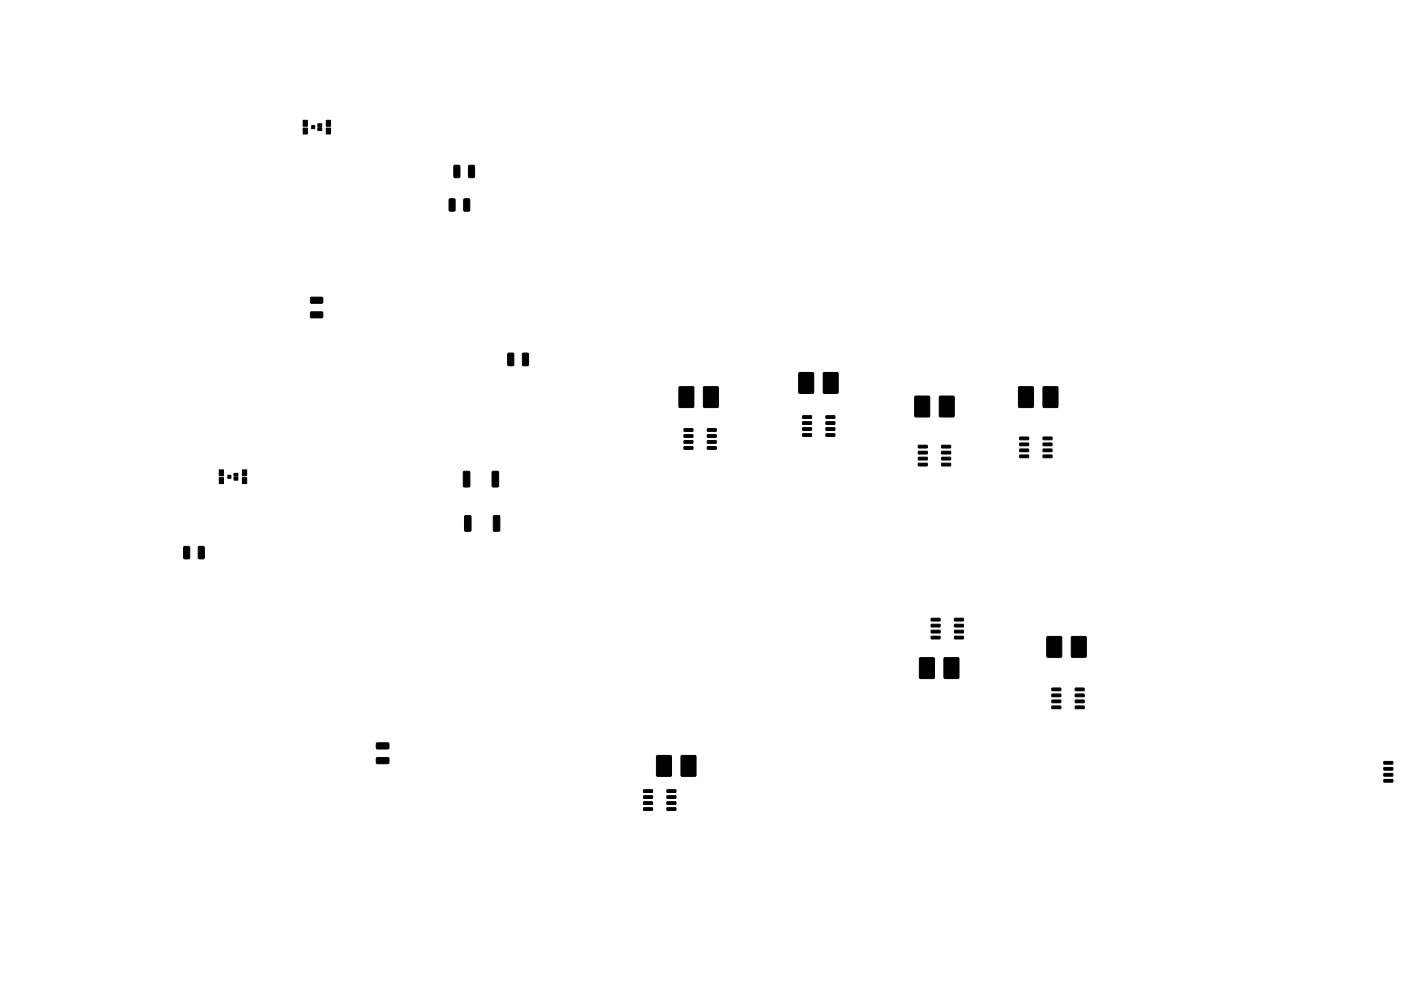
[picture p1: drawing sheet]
<svg xmlns="http://www.w3.org/2000/svg" width="297mm" height="210mm" viewBox="0 0 297 210" stroke-linecap="round" stroke-linejoin="round" font-family="sans-serif">
<g fill="#000" stroke="#000" stroke-width=".21">
<path d="M64.3 25.5h.9v1.3h-.9zM64.3 27.2h.9v1.2h-.9zM66.1 26.7h.6v.6h-.6zM67.4 27.1h.8v.6h-.8zM67.4 26.3h.8v.6h-.8zM69.2 25.5h.9v1.3h-.9zM69.2 27.2h.9v1.2h-.9zM96.3 35.1h1l.2 .1v2.3l-.1 .2h-.9l-.3-.2zM99.4 35.1h1l.2 .1v2.3l-.1 .2h-.9l-.3-.2zM95.3 42.2h1l.2 .1v2.3l-.2 .2h-.8l-.3-.1zM98.4 42.2h1l.2 .1v2.3l-.2 .2h-.8l-.3-.1zM65.9 66.2h2.4l.2 .2-.1 .9-.2 .1h-2.2l-.2-.2z"/>
<path d="M65.9 63.1h2.4l.2 .2-.1 .9-.2 .1h-2.2l-.2-.2zM107.7 75l1-.1 .2 .2v2.3l-.1 .2h-.9l-.3-.1zM110.8 75l1-.1 .3 .2v2.3l-.2 .2h-.9l-.2-.1zM169.4 79.1h3.1v4.3h-3.1zM174.6 79.1h3.1v4.3h-3.1zM144 82.1h3.1v4.3h-3.1zM145 91l1.8-.1 .1 .5-1.8 .1zM145 92.2h1.8l.1 .5-1.8 .1zM145 93.5h1.8l.1 .5-1.8 .1zM145 94.8h1.8l.1 .5h-1.8zM149.2 82.1h3.1v4.3h-3.1zM150 94.8h1.8l.1 .5h-1.9z"/>
<path d="M150 93.5h1.8l.1 .5-1.9 .1zM150 92.2h1.8l.1 .5-1.9 .1zM150 91l1.8-.1 .1 .5-1.9 .1zM170.2 88.2h1.8l.1 .5-1.9 .1zM170.2 89.5h1.8l.1 .5h-1.9zM170.2 90.8l1.8-.1 .1 .5-1.9 .1zM170.2 92h1.8l.1 .5-1.9 .1zM175.1 92h1.8l.1 .5-1.8 .1zM175.1 90.8l1.8-.1 .1 .5-1.8 .1zM175.1 89.5h1.8l.1 .5h-1.8zM175.1 88.2h1.8l.1 .5-1.8 .1zM194 84.1h3.1v4.3h-3.1z"/>
<path d="M194.7 94.5h1.8l.1 .5h-1.8zM194.7 95.8l1.8-.1 .1 .5-1.8 .1zM194.7 97h1.8l.1 .5-1.8 .1zM194.7 98.3h1.8l.1 .5-1.8 .1zM199.2 84.1h3.1v4.3h-3.1zM199.7 98.3h1.8l.1 .5-1.9 .1zM199.7 97h1.8l.1 .5-1.9 .1zM199.7 95.8l1.8-.1 .1 .5-1.9 .1zM199.7 94.5h1.8l.1 .5h-1.9zM216 82.1h3.1v4.3h-3.1zM216.2 92.8l1.8-.1 .1 .5-1.8 .1zM216.2 94h1.8l.1 .5-1.8 .1z"/>
<path d="M216.2 95.3h1.8l.1 .5h-1.8zM216.2 96.6l1.8-.1 .1 .5-1.8 .1zM221.2 96.6l1.8-.1 .1 .5-1.9 .1zM221.2 95.3h1.8l.1 .5h-1.9zM221.2 94h1.8l.1 .5-1.9 .1zM221.2 92.8l1.8-.1 .1 .5-1.9 .1zM221.2 82.1h3.1v4.3h-3.1zM39 116l1-.1 .2 .2v2.2l-.1 .3h-.9l-.3-.2zM42.1 116l1-.1 .2 .2v2.2l-.1 .3h-.9l-.3-.2zM46.5 101.3h.9v1.3h-.9zM46.5 99.7h.9v1.2h-.9zM48.3 100.8h.7v.7h-.7z"/>
<path d="M49.6 101.3h.8v.6h-.8zM49.6 100.4h.8v.6h-.8zM51.4 101.3h.9v1.3h-.9zM51.4 99.7h.9v1.2h-.9zM98.3 100.1l1.1-.1 .2 .1v3l-.1 .2h-1l-.3-.1zM98.6 109.5l1-.1 .3 .1v3l-.2 .2h-1l-.2-.1zM104.4 100.1l1.1-.1 .2 .1v3l-.1 .2h-1l-.3-.1zM104.7 109.5l1-.1 .3 .1v3l-.2 .2h-1l-.2-.1zM197.4 131.2h1.9v.5l-1.8 .1zM197.4 132.5l1.9-.1v.5l-1.8 .1zM197.4 133.7h1.9v.5l-1.8 .1zM197.4 135h1.9v.5l-1.8 .1z"/>
<path d="M202.4 135h1.8l.1 .5-1.9 .1zM202.4 133.7h1.8l.1 .5-1.9 .1zM202.4 132.5l1.8-.1 .1 .5-1.9 .1zM202.4 131.2h1.8l.1 .5-1.9 .1zM222 135.1h3.1v4.3h-3.1zM227.2 135.1h3.1v4.3h-3.1zM79.8 157.7l2.5-.1 .2 .2v1l-.3 .1h-2.3l-.1-.2zM195 139.6h3.1v4.3h-3.1zM200.2 139.6h3.1v4.3h-3.1zM223 146h1.8l.1 .5-1.8 .1zM223 147.3l1.8-.1 .1 .5-1.8 .1zM223 148.5h1.8l.1 .5-1.8 .1z"/>
<path d="M223 149.8h1.8l.1 .5-1.8 .1zM228 149.8h1.8l.1 .5-1.9 .1zM228 148.5h1.8l.1 .5-1.9 .1zM228 147.3l1.8-.1 .1 .5-1.9 .1zM228 146h1.8l.1 .5-1.9 .1zM79.8 160.8l2.5-.1 .2 .3v.9l-.3 .1h-2.3l-.1-.2zM136.5 167.6h1.8l.1 .5h-1.9zM136.5 168.9l1.8-.1 .1 .5-1.9 .1zM136.5 170.1h1.8l.1 .5-1.9 .1zM136.5 171.4h1.8l.1 .5h-1.9zM141.4 171.4h1.8l.1 .5h-1.8zM141.4 170.1h1.8l.1 .5-1.8 .1z"/>
<path d="M141.4 168.9l1.8-.1 .1 .5-1.8 .1zM141.4 167.6h1.8l.1 .5h-1.8zM139.2 160.3h3.1v4.4h-3.1zM144.4 160.3h3.1v4.4h-3.1zM293.4 161.6h1.8l.1 .5h-1.8zM293.4 162.9l1.8-.1 .1 .5-1.8 .1zM293.4 164.1h1.8l.1 .5-1.8 .1zM293.4 165.4h1.8l.1 .5h-1.8z"/>
</g>
</svg>
